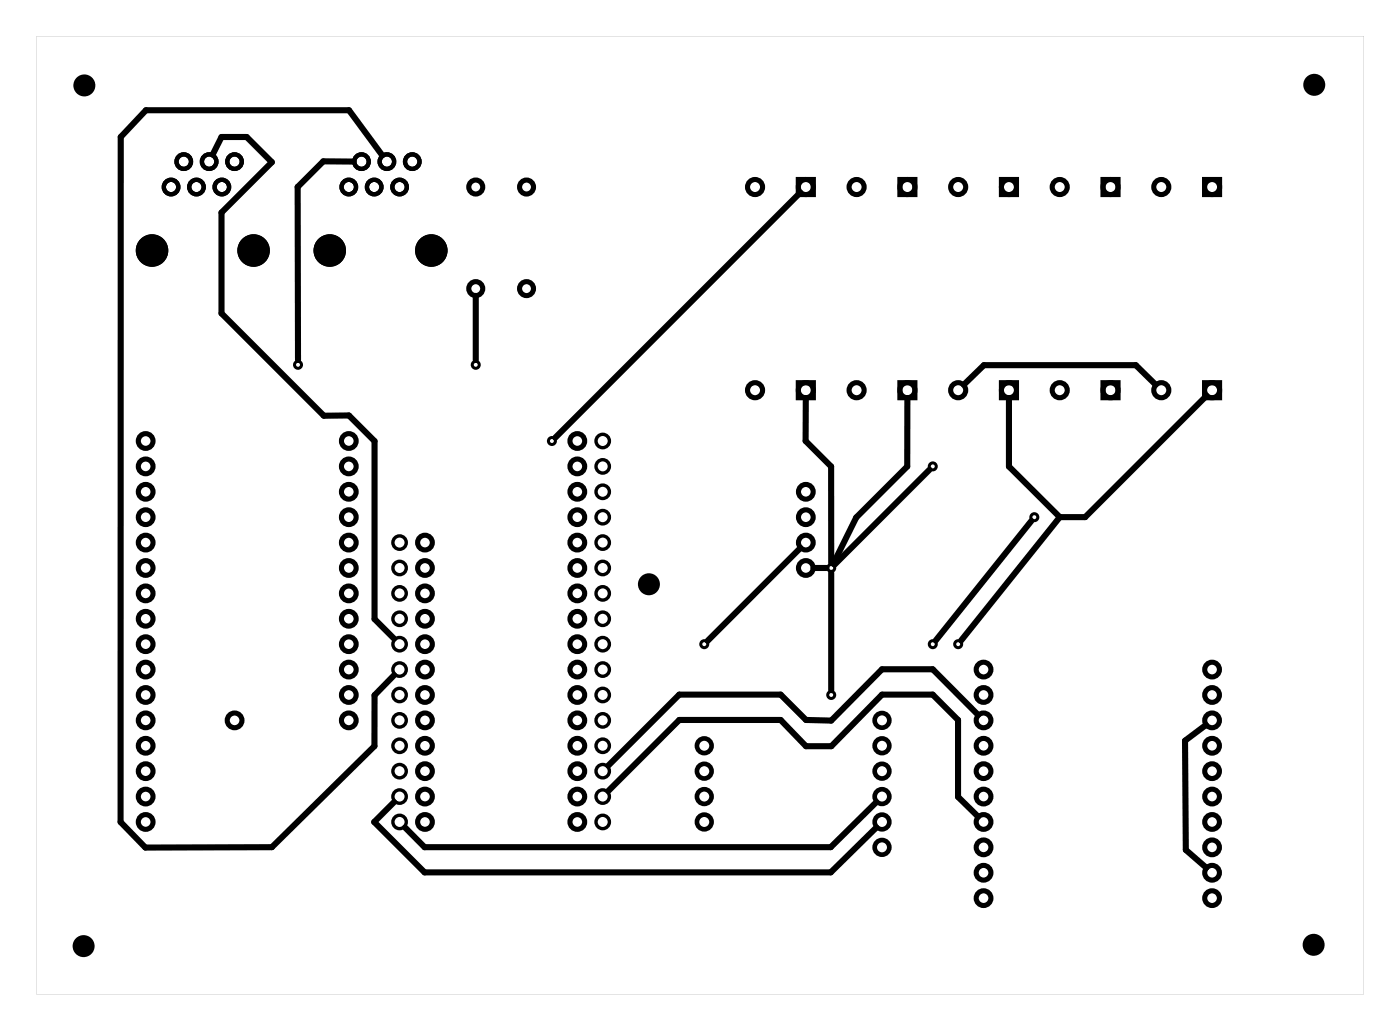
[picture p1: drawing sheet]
<svg xmlns="http://www.w3.org/2000/svg" width="140mm" height="103mm" viewBox="0 0 140 103" stroke-linecap="round" stroke-linejoin="round" font-family="sans-serif">
<path d="M3.6 3.6v95.8h132.8v-95.8zM3.6 3.6h132.8v95.8h-132.8z" fill="#000"/>
<g fill="none" stroke="#000" stroke-width=".51">
<path d="M79.9 18h1.5v1.5h-1.5zM90 18h1.5v1.5h-1.5zM100.2 18h1.5v1.5h-1.5zM110.3 18h1.5v1.5h-1.5zM120.5 18h1.5v1.5h-1.5zM79.9 38.3h1.5v1.5h-1.5zM90 38.3h1.5v1.5h-1.5zM100.2 38.3h1.5v1.5h-1.5zM110.3 38.3h1.5v1.5h-1.5zM120.5 38.3h1.5v1.5h-1.5z"/>
<circle cx="47.6" cy="18.7" r=".7"/>
<circle cx="52.7" cy="18.7" r=".7"/>
<circle cx="75.5" cy="18.7" r=".75"/>
<circle cx="80.6" cy="18.7" r=".75"/>
<circle cx="85.7" cy="18.7" r=".75"/>
<circle cx="90.8" cy="18.7" r=".75"/>
<circle cx="95.9" cy="18.7" r=".75"/>
<circle cx="100.9" cy="18.7" r=".75"/>
<circle cx="106" cy="18.7" r=".75"/>
<circle cx="111.1" cy="18.7" r=".75"/>
<circle cx="116.2" cy="18.7" r=".75"/>
<circle cx="121.3" cy="18.7" r=".75"/>
<circle cx="47.6" cy="28.9" r=".7"/>
<circle cx="52.7" cy="28.9" r=".7"/>
<circle cx="75.5" cy="39" r=".75"/>
<circle cx="80.6" cy="39" r=".75"/>
<circle cx="85.7" cy="39" r=".75"/>
<circle cx="90.8" cy="39" r=".75"/>
<circle cx="95.9" cy="39" r=".75"/>
<circle cx="100.9" cy="39" r=".75"/>
<circle cx="106" cy="39" r=".75"/>
<circle cx="111.1" cy="39" r=".75"/>
<circle cx="116.2" cy="39" r=".75"/>
<circle cx="121.3" cy="39" r=".75"/>
<circle cx="14.6" cy="56.8" r=".74"/>
<circle cx="14.6" cy="59.3" r=".74"/>
<circle cx="14.6" cy="54.3" r=".74"/>
<circle cx="14.6" cy="51.7" r=".74"/>
<circle cx="14.6" cy="49.2" r=".74"/>
<circle cx="14.6" cy="44.1" r=".74"/>
<circle cx="14.6" cy="46.6" r=".74"/>
<circle cx="34.9" cy="56.8" r=".74"/>
<circle cx="34.9" cy="54.3" r=".74"/>
<circle cx="34.9" cy="59.3" r=".74"/>
<circle cx="34.9" cy="51.7" r=".74"/>
<circle cx="34.9" cy="49.2" r=".74"/>
<circle cx="34.9" cy="44.1" r=".74"/>
<circle cx="34.9" cy="46.6" r=".74"/>
<circle cx="42.5" cy="59.3" r=".74"/>
<circle cx="42.5" cy="54.3" r=".74"/>
<circle cx="42.5" cy="56.8" r=".74"/>
<circle cx="57.8" cy="54.3" r=".74"/>
<circle cx="57.8" cy="56.8" r=".74"/>
<circle cx="57.8" cy="59.3" r=".74"/>
<circle cx="57.8" cy="51.7" r=".74"/>
<circle cx="57.8" cy="49.2" r=".74"/>
<circle cx="57.8" cy="44.1" r=".74"/>
<circle cx="57.8" cy="46.6" r=".74"/>
<circle cx="80.6" cy="54.3" r=".74"/>
<circle cx="80.6" cy="56.8" r=".74"/>
<circle cx="80.6" cy="49.2" r=".74"/>
<circle cx="80.6" cy="51.7" r=".74"/>
<circle cx="14.6" cy="61.9" r=".74"/>
<circle cx="14.6" cy="64.4" r=".74"/>
<circle cx="14.6" cy="72" r=".74"/>
<circle cx="14.6" cy="79.7" r=".74"/>
<circle cx="14.6" cy="69.5" r=".74"/>
<circle cx="14.6" cy="74.6" r=".74"/>
<circle cx="14.6" cy="77.1" r=".74"/>
<circle cx="14.6" cy="67" r=".74"/>
<circle cx="23.5" cy="72" r=".74"/>
<circle cx="34.9" cy="61.9" r=".74"/>
<circle cx="34.9" cy="64.4" r=".74"/>
<circle cx="34.9" cy="72" r=".74"/>
<circle cx="34.9" cy="69.5" r=".74"/>
<circle cx="34.9" cy="67" r=".74"/>
<circle cx="42.5" cy="69.5" r=".74"/>
<circle cx="42.5" cy="64.4" r=".74"/>
<circle cx="42.5" cy="67" r=".74"/>
<circle cx="42.5" cy="72" r=".74"/>
<circle cx="42.5" cy="61.9" r=".74"/>
<circle cx="42.5" cy="74.6" r=".74"/>
<circle cx="42.5" cy="79.7" r=".74"/>
<circle cx="42.5" cy="77.1" r=".74"/>
<circle cx="57.8" cy="61.9" r=".74"/>
<circle cx="57.8" cy="64.4" r=".74"/>
<circle cx="57.8" cy="77.1" r=".74"/>
<circle cx="57.8" cy="69.5" r=".74"/>
<circle cx="57.8" cy="72" r=".74"/>
<circle cx="57.8" cy="74.6" r=".74"/>
<circle cx="57.8" cy="79.7" r=".74"/>
<circle cx="57.8" cy="67" r=".74"/>
<circle cx="98.4" cy="77.1" r=".74"/>
<circle cx="98.4" cy="79.7" r=".74"/>
<circle cx="98.4" cy="74.6" r=".74"/>
<circle cx="98.4" cy="72" r=".74"/>
<circle cx="98.4" cy="67" r=".74"/>
<circle cx="98.4" cy="69.5" r=".74"/>
<circle cx="121.3" cy="79.7" r=".74"/>
<circle cx="121.3" cy="77.1" r=".74"/>
<circle cx="121.3" cy="72" r=".74"/>
<circle cx="121.3" cy="74.6" r=".74"/>
<circle cx="121.3" cy="67" r=".74"/>
<circle cx="121.3" cy="69.5" r=".74"/>
<circle cx="14.6" cy="82.2" r=".74"/>
<circle cx="42.5" cy="82.2" r=".74"/>
<circle cx="57.8" cy="82.2" r=".74"/>
<circle cx="98.4" cy="82.2" r=".74"/>
<circle cx="98.4" cy="84.7" r=".74"/>
<circle cx="98.4" cy="87.3" r=".74"/>
<circle cx="98.4" cy="89.8" r=".74"/>
<circle cx="121.3" cy="82.2" r=".74"/>
<circle cx="121.3" cy="84.7" r=".74"/>
<circle cx="121.3" cy="87.3" r=".74"/>
<circle cx="121.3" cy="89.8" r=".74"/>
</g>
<g fill="none" stroke="#000" stroke-width=".3">
<circle cx="29.8" cy="36.5" r=".35"/>
<circle cx="47.6" cy="36.5" r=".35"/>
<circle cx="55.2" cy="44.1" r=".35"/>
<circle cx="83.2" cy="56.8" r=".35"/>
<circle cx="93.3" cy="46.6" r=".35"/>
<circle cx="103.5" cy="51.7" r=".35"/>
<circle cx="70.5" cy="64.4" r=".35"/>
<circle cx="83.2" cy="69.5" r=".35"/>
<circle cx="93.3" cy="64.4" r=".35"/>
<circle cx="95.9" cy="64.4" r=".35"/>
</g>
<g fill="none" stroke="#000" stroke-width=".34">
<circle cx="40" cy="59.3" r=".67"/>
<circle cx="40" cy="56.8" r=".67"/>
<circle cx="40" cy="54.3" r=".67"/>
<circle cx="60.3" cy="49.2" r=".67"/>
<circle cx="60.3" cy="44.1" r=".67"/>
<circle cx="60.3" cy="46.6" r=".67"/>
<circle cx="60.3" cy="59.3" r=".67"/>
<circle cx="60.3" cy="54.3" r=".67"/>
<circle cx="60.3" cy="56.8" r=".67"/>
<circle cx="60.3" cy="51.7" r=".67"/>
<circle cx="40" cy="79.7" r=".67"/>
<circle cx="40" cy="61.9" r=".67"/>
<circle cx="40" cy="69.5" r=".67"/>
<circle cx="40" cy="72" r=".67"/>
<circle cx="40" cy="74.6" r=".67"/>
<circle cx="40" cy="64.4" r=".67"/>
<circle cx="40" cy="67" r=".67"/>
<circle cx="40" cy="77.1" r=".67"/>
<circle cx="60.3" cy="79.7" r=".67"/>
<circle cx="60.3" cy="77.1" r=".67"/>
<circle cx="60.3" cy="74.6" r=".67"/>
<circle cx="60.3" cy="64.4" r=".67"/>
<circle cx="60.3" cy="69.5" r=".67"/>
<circle cx="60.3" cy="61.9" r=".67"/>
<circle cx="60.3" cy="72" r=".67"/>
<circle cx="60.3" cy="67" r=".67"/>
<circle cx="40" cy="82.2" r=".67"/>
<circle cx="60.3" cy="82.2" r=".67"/>
</g>
<g fill="none" stroke="#000" stroke-width=".47">
<circle cx="70.5" cy="77.1" r=".73"/>
<circle cx="70.5" cy="79.7" r=".73"/>
<circle cx="70.5" cy="74.6" r=".73"/>
<circle cx="88.2" cy="77.1" r=".73"/>
<circle cx="88.2" cy="79.7" r=".73"/>
<circle cx="88.2" cy="72" r=".73"/>
<circle cx="88.2" cy="74.6" r=".73"/>
<circle cx="70.5" cy="82.2" r=".73"/>
<circle cx="88.2" cy="82.2" r=".73"/>
<circle cx="88.2" cy="84.7" r=".73"/>
</g>
<g fill="#000">
<circle cx="8.4" cy="8.5" r="1.1"/>
<circle cx="131.5" cy="8.5" r="1.1"/>
<circle cx="15.2" cy="25.1" r="1.63"/>
<circle cx="25.4" cy="25.1" r="1.63"/>
<circle cx="33" cy="25.1" r="1.63"/>
<circle cx="43.1" cy="25.1" r="1.63"/>
<circle cx="64.9" cy="58.4" r="1.1"/>
<circle cx="8.4" cy="94.6" r="1.1"/>
<circle cx="131.4" cy="94.5" r="1.1"/>
</g>
<g fill="none" stroke="#000" stroke-width=".43">
<circle cx="17.1" cy="18.7" r=".72"/>
<circle cx="18.4" cy="16.2" r=".72"/>
<circle cx="19.7" cy="18.7" r=".72"/>
<circle cx="20.9" cy="16.2" r=".72"/>
<circle cx="22.2" cy="18.7" r=".72"/>
<circle cx="23.5" cy="16.2" r=".72"/>
<circle cx="34.9" cy="18.7" r=".72"/>
<circle cx="36.2" cy="16.2" r=".72"/>
<circle cx="37.4" cy="18.7" r=".72"/>
<circle cx="38.7" cy="16.2" r=".72"/>
<circle cx="40" cy="18.7" r=".72"/>
<circle cx="41.2" cy="16.2" r=".72"/>
</g>
<g fill="none" stroke="#000" stroke-width=".61">
<path d="M21.3 15.5l.9-1.8h2.5l2.5 2.5-5 5.1v10l10.2 10.3h2.5l2.6 2.5v17.8l1.9 2M35.4 16.2l-3.1-.1-2.5 2.6v17.3M38.2 15.5l-3.3-4.5h-20.3l-2.5 2.7v68.5l2.4 2.6 12.7-.1 10.3-10.1v-5.1l1.9-2M80.1 19.3l-24.5 24.5M47.6 29.6v6.4M80.6 39.8v4.3l2.5 2.6 .1 9.6M90.8 39.8v6.9l-5.1 5-2.3 4.7M100.9 39.8v6.9l5.1 5M115.6 38.5l-2-2h-15.2l-2 2M120.7 39.6l-12.1 12.1h-2.6M80.1 54.8l-9.3 9.3M81.4 56.8h1.3"/>
<path d="M83.2 57.3v11.7M93 47l-9.5 9.5M103.2 52.1l-9.6 11.9M106 51.7l-9.8 12.3M60.8 79.1l7.2-7.1h10.1l2.5 2.6h2.6l5-5.1h5.1l2.5 2.5v7.7l2 2M97.9 71.5l-4.6-4.6h-5.1l-5 5.2-2.6-.1-2.5-2.5h-10.1l-7.2 7.1M120.6 72.5l-2.1 1.6 .1 10.9 2.1 1.8M39.4 80.2l-2 2 5.1 5h40.6l4.6-4.4M87.7 80.2l-4.6 4.5h-40.6l-2-1.9"/>
</g>
</svg>
